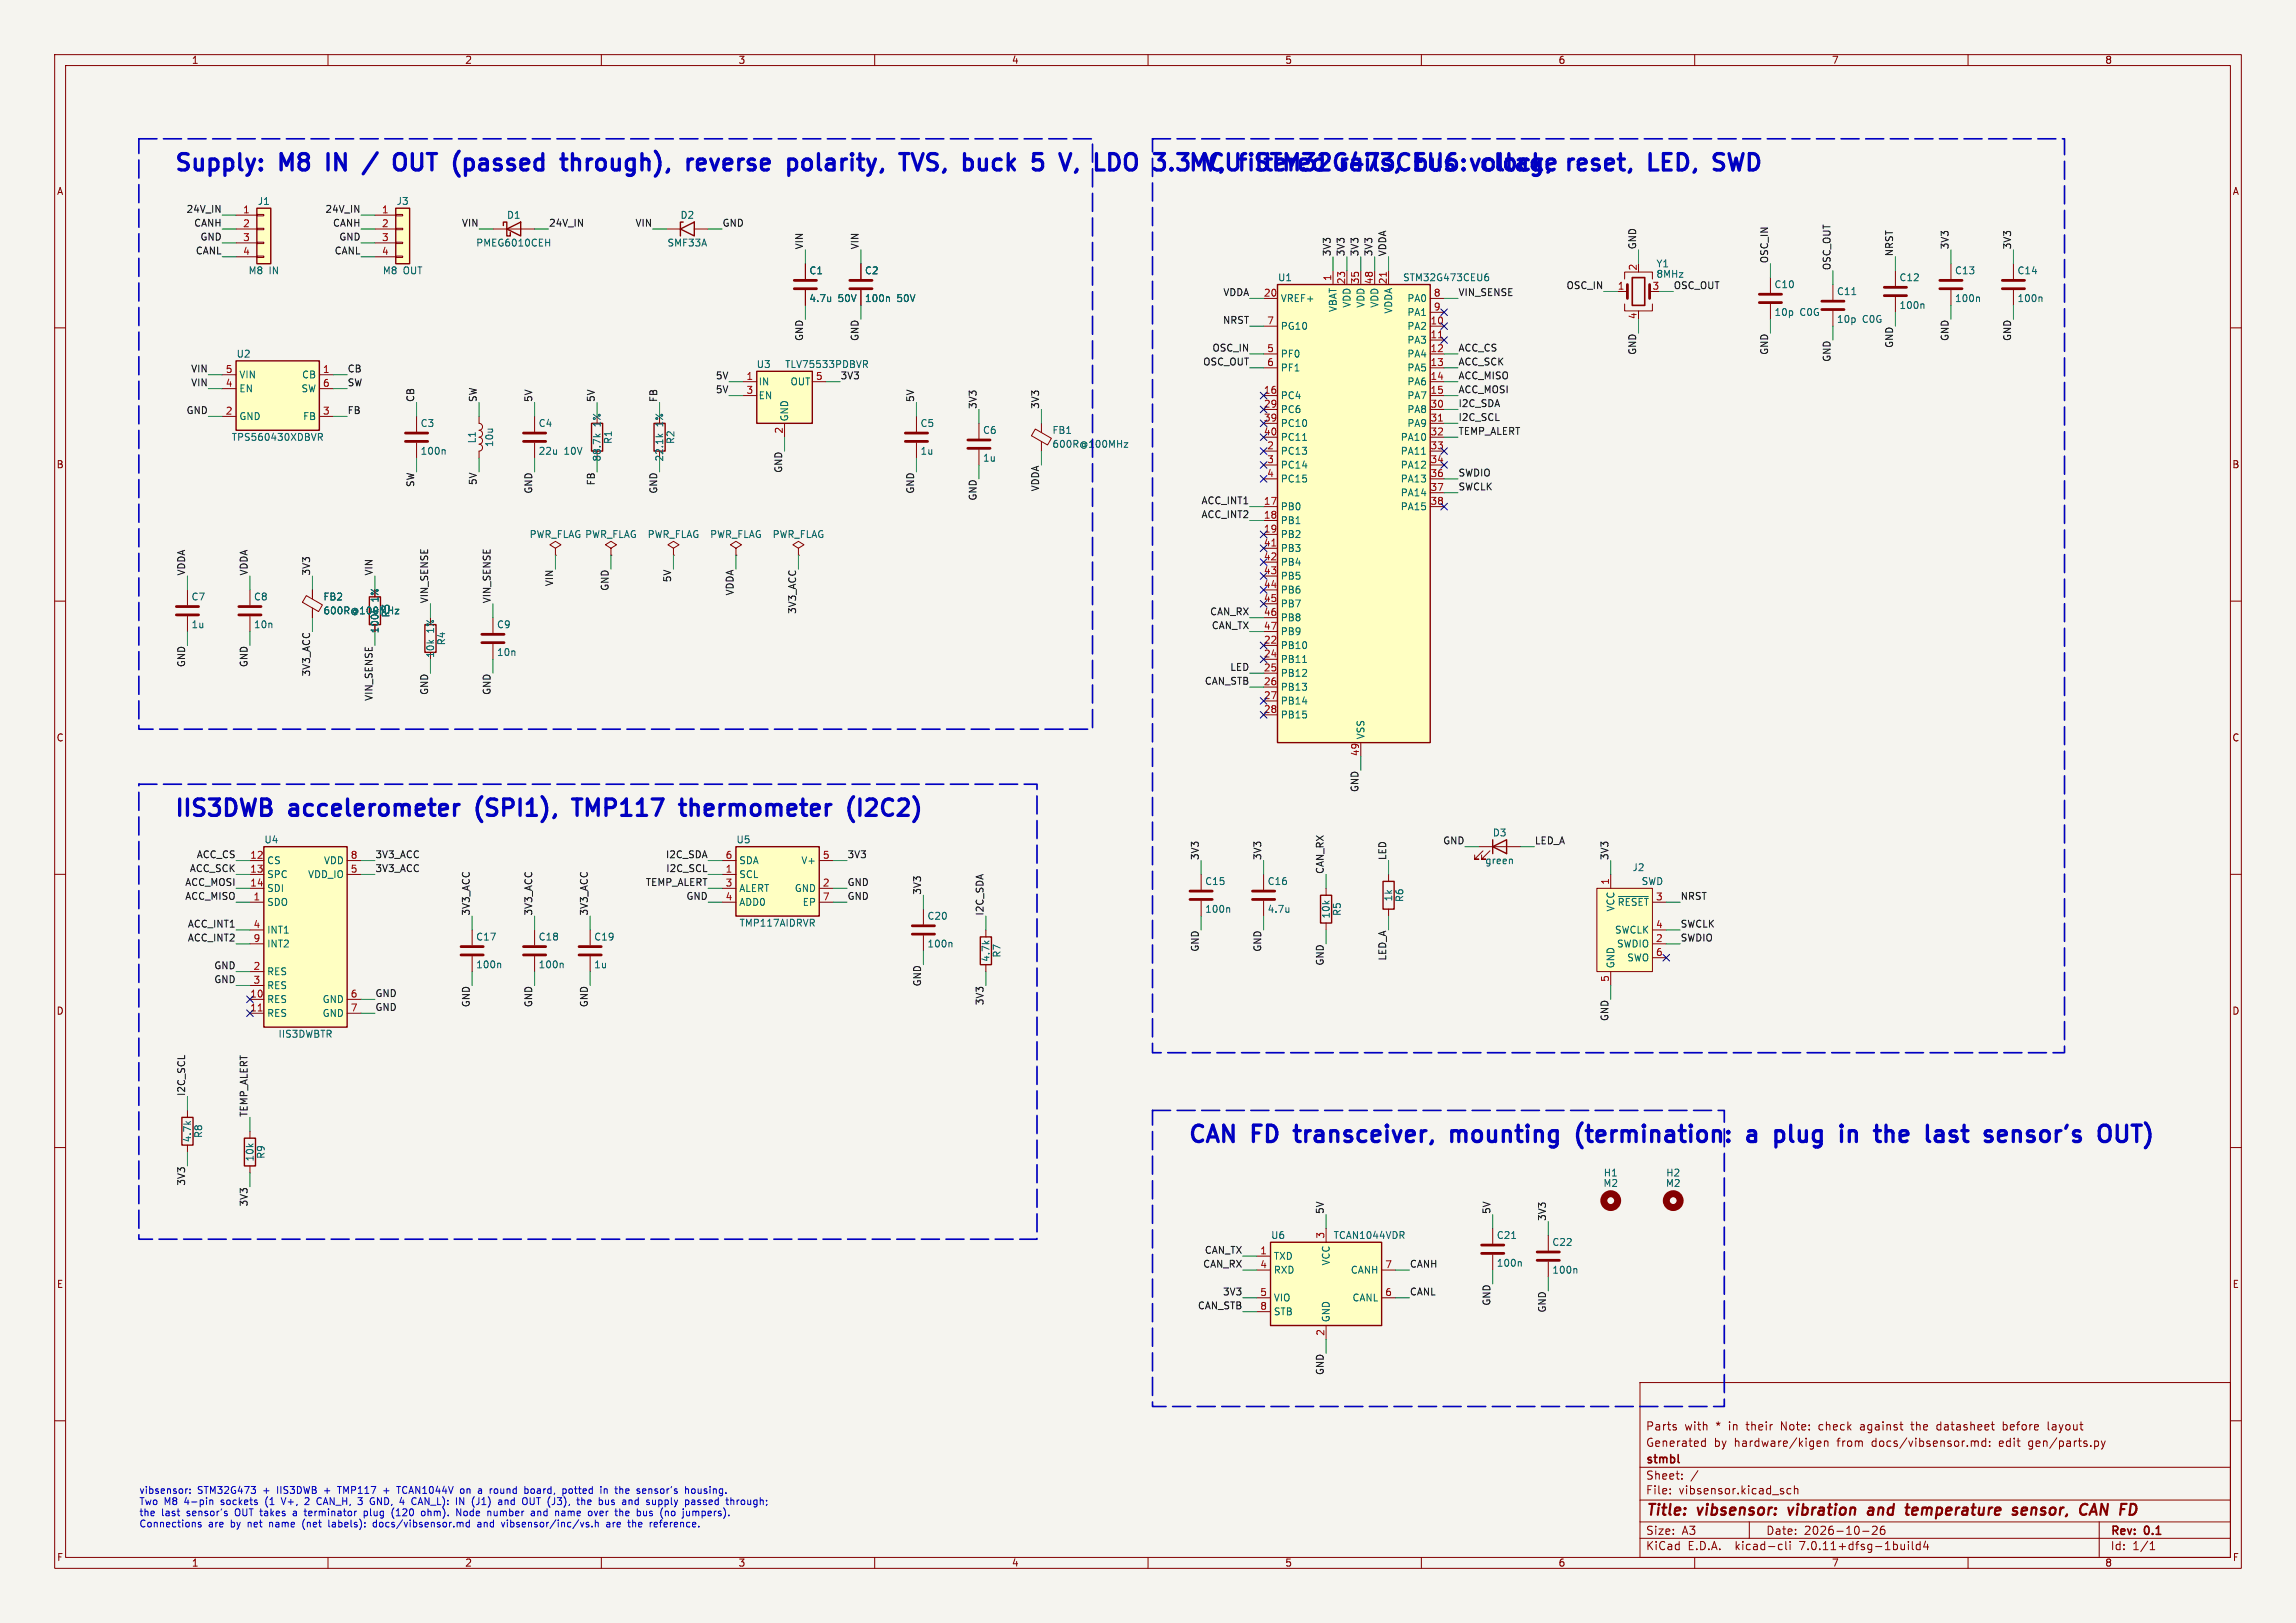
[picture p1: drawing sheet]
<svg xmlns="http://www.w3.org/2000/svg" width="420mm" height="297mm" viewBox="0 0 420 297" stroke-linecap="round" stroke-linejoin="round" font-family="sans-serif">
<defs><g id="words">
<g font-size="4.2" fill="#0000c2">
<text x="31.7" y="31.5">Supply:</text>
<text x="51.5" y="31.5">M8</text>
<text x="61.3" y="31.5">IN</text>
<text x="76" y="31.5">OUT</text>
<text x="88" y="31.5">(passed</text>
<text x="109.1" y="31.5">through),</text>
<text x="133.2" y="31.5">reverse</text>
<text x="152.8" y="31.5">polarity,</text>
<text x="174.7" y="31.5">TVS,</text>
<text x="187.3" y="31.5">buck</text>
<text x="201.2" y="31.5">5</text>
<text x="207.6" y="31.5">V,</text>
<text x="215.1" y="31.5">LDO</text>
<text x="217.2" y="31.5">MCU3.3</text>
<text x="230.2" y="31.5">STM32G473CEU6:rails,</text>
<text x="237.7" y="31.5">V,</text>
<text x="245.2" y="31.5">filtered</text>
<text x="272.7" y="31.5">clock,</text>
<text x="279.8" y="31.5">bus reset,</text>
<text x="291.1" y="31.5">voltageLED,</text>
<text x="318.6" y="31.5">SWD</text>
<text x="31.7" y="149.6">IIS3DWB</text>
<text x="53.2" y="149.6">accelerometer</text>
<text x="88.6" y="149.6">(SPI1),</text>
<text x="107.6" y="149.6">TMP117</text>
<text x="128.4" y="149.6">thermometer</text>
<text x="160.2" y="149.6">(I2C2)</text>
<text x="217.2" y="209.3">CAN</text>
<text x="229.4" y="209.3">FD</text>
<text x="238.4" y="209.3">transceiver,</text>
<text x="268.1" y="209.3">mounting</text>
<text x="292.3" y="209.3">(termination:</text>
<text x="324.7" y="209.3">a</text>
<text x="330.9" y="209.3">plug</text>
<text x="344.1" y="209.3">in</text>
<text x="351.8" y="209.3">the</text>
<text x="362.3" y="209.3">last</text>
<text x="374.2" y="209.3">sensor's</text>
</g>
<g font-size="2.8" fill="#840000">
<text x="301" y="277.9">Title:</text>
<text x="310.6" y="277.9">vibsensor:</text>
<text x="328" y="277.9">vibration</text>
<text x="343.4" y="277.9">and</text>
<text x="351.1" y="277.9">temperature</text>
<text x="371.5" y="277.9">sensor,</text>
<text x="384.6" y="277.9">CAN FD</text>
</g>
<g font-size="2.1" fill="#840000">
<text x="301" y="262">Parts</text>
<text x="308.1" y="262">with</text>
<text x="313.9" y="262">*</text>
<text x="316.4" y="262">in</text>
<text x="319.8" y="262">their</text>
<text x="326.2" y="262">Note:</text>
<text x="333.3" y="262">check</text>
<text x="341" y="262">against</text>
<text x="350.5" y="262">the</text>
<text x="355.3" y="262">datasheet</text>
<text x="367.6" y="262">before</text>
<text x="375.9" y="262">layout</text>
<text x="301" y="268.2">stmbl</text>
<text x="301" y="265">Generated</text>
<text x="313.5" y="265">by</text>
<text x="317.3" y="265">hardware/kigen</text>
<text x="336.2" y="265">from</text>
<text x="342.7" y="265">docs/vibsensor.md:</text>
<text x="366.1" y="265">edit</text>
<text x="371.6" y="265">gen/parts.py</text>
<text x="301" y="273.7">File:</text>
<text x="301" y="271">Sheet:</text>
<text x="307.1" y="273.7">vibsensor.kicad_sch</text>
<text x="301" y="281.1">Size:</text>
<text x="307.6" y="281.1">A3</text>
<text x="323" y="281.1">Date:</text>
<text x="330" y="281.1">2026-10-26</text>
<text x="386" y="281.3">Rev:</text>
<text x="392.4" y="281.3">0.1</text>
<text x="301" y="283.9">KiCad</text>
<text x="308.7" y="283.9">E.D.A.</text>
<text x="317.6" y="283.9">kicad-cli</text>
<text x="329.5" y="283.9">7.0.11+dfsg-1build4</text>
<text x="386" y="283.9">Id:</text>
<text x="390.1" y="283.9">1/1</text>
</g>
<g font-size="1.8" fill="#840000">
<text x="35" y="11.9">1</text>
<text x="85" y="11.9">2</text>
<text x="135" y="11.9">3</text>
<text x="185" y="11.9">4</text>
<text x="235" y="11.9">5</text>
<text x="285" y="11.9">6</text>
<text x="335" y="11.9">7</text>
<text x="385" y="11.9">8</text>
<text x="10.3" y="35.9">A</text>
<text x="408.3" y="35.9">A</text>
<text x="10.3" y="85.9">B</text>
<text x="408.2" y="85.9">B</text>
<text x="69.4" y="110.2" transform="rotate(-90 69.4 110.2)">1%</text>
<text x="10.3" y="135.9">C</text>
<text x="408.2" y="135.9">C</text>
<text x="10.3" y="185.9">D</text>
<text x="408.2" y="185.9">D</text>
<text x="10.3" y="235.9">E</text>
<text x="408.3" y="235.9">E</text>
<text x="10.3" y="285.9">F</text>
<text x="35" y="286.9">1</text>
<text x="85" y="286.9">2</text>
<text x="135" y="286.9">3</text>
<text x="185" y="286.9">4</text>
<text x="235" y="286.9">5</text>
<text x="285" y="286.9">6</text>
<text x="335" y="286.9">7</text>
<text x="385" y="286.9">8</text>
<text x="408.3" y="285.9">F</text>
</g>
<g font-size="1.8" fill="#0f0f0f">
<text x="34" y="39">24V_IN</text>
<text x="35.4" y="41.6">CANH</text>
<text x="59.4" y="39">24V_IN</text>
<text x="60.8" y="41.6">CANH</text>
<text x="84.4" y="41.6">VIN</text>
<text x="100.3" y="41.6">24V_IN</text>
<text x="116.2" y="41.6">VIN</text>
<text x="132.1" y="41.6">GND</text>
<text x="35.7" y="46.6">CANL</text>
<text x="36.6" y="44.1">GND</text>
<text x="61.1" y="46.6">CANL</text>
<text x="62" y="44.1">GND</text>
<text x="147" y="45.7" transform="rotate(-90 147 45.7)">VIN</text>
<text x="157.1" y="45.7" transform="rotate(-90 157.1 45.7)">VIN</text>
<text x="243.5" y="47" transform="rotate(-90 243.5 47)">3V3</text>
<text x="246" y="47" transform="rotate(-90 246 47)">3V3</text>
<text x="248.6" y="47" transform="rotate(-90 248.6 47)">3V3</text>
<text x="251.1" y="47" transform="rotate(-90 251.1 47)">3V3</text>
<text x="253.7" y="47" transform="rotate(-90 253.7 47)">VDDA</text>
<text x="299.4" y="45.7" transform="rotate(-90 299.4 45.7)">GND</text>
<text x="346.4" y="47" transform="rotate(-90 346.4 47)">NRST</text>
<text x="356.5" y="45.7" transform="rotate(-90 356.5 45.7)">3V3</text>
<text x="367.9" y="45.7" transform="rotate(-90 367.9 45.7)">3V3</text>
<text x="286.5" y="53">OSC_IN</text>
<text x="302.9" y="51">8MHz</text>
<text x="306.1" y="53">OSC_OUT</text>
<text x="323.5" y="48.3" transform="rotate(-90 323.5 48.3)">OSC_IN</text>
<text x="334.9" y="49.5" transform="rotate(-90 334.9 49.5)">OSC_OUT</text>
<text x="223.6" y="59.3">NRST</text>
<text x="223.7" y="54.3">VDDA</text>
<text x="266.7" y="54.3">VIN_SENSE</text>
<text x="147" y="62.5" transform="rotate(-90 147 62.5)">GND</text>
<text x="157.1" y="62.5" transform="rotate(-90 157.1 62.5)">GND</text>
<text x="221.7" y="64.4">OSC_IN</text>
<text x="266.7" y="64.4">ACC_CS</text>
<text x="299.4" y="65" transform="rotate(-90 299.4 65)">GND</text>
<text x="323.5" y="65" transform="rotate(-90 323.5 65)">GND</text>
<text x="346.4" y="63.8" transform="rotate(-90 346.4 63.8)">GND</text>
<text x="356.5" y="62.5" transform="rotate(-90 356.5 62.5)">GND</text>
<text x="367.9" y="62.5" transform="rotate(-90 367.9 62.5)">GND</text>
<text x="34.9" y="70.8">VIN</text>
<text x="34.9" y="68.2">VIN</text>
<text x="63.5" y="70.8">SW</text>
<text x="63.5" y="68.2">CB</text>
<text x="130.8" y="69.5">5V</text>
<text x="153.7" y="69.5">3V3</text>
<text x="220" y="67">OSC_OUT</text>
<text x="266.7" y="67">ACC_SCK</text>
<text x="266.7" y="69.5">ACC_MISO</text>
<text x="334.9" y="66.3" transform="rotate(-90 334.9 66.3)">GND</text>
<text x="34" y="75.9">GND</text>
<text x="63.5" y="75.9">FB</text>
<text x="75.9" y="73.7" transform="rotate(-90 75.9 73.7)">CB</text>
<text x="87.3" y="73.7" transform="rotate(-90 87.3 73.7)">SW</text>
<text x="97.4" y="73.7" transform="rotate(-90 97.4 73.7)">5V</text>
<text x="108.9" y="73.7" transform="rotate(-90 108.9 73.7)">5V</text>
<text x="120.3" y="73.7" transform="rotate(-90 120.3 73.7)">FB</text>
<text x="130.8" y="72">5V</text>
<text x="167.3" y="73.7" transform="rotate(-90 167.3 73.7)">5V</text>
<text x="178.7" y="74.9" transform="rotate(-90 178.7 74.9)">3V3</text>
<text x="190.2" y="74.9" transform="rotate(-90 190.2 74.9)">3V3</text>
<text x="266.7" y="72">ACC_MOSI</text>
<text x="266.7" y="74.6">I2C_SDA</text>
<text x="266.7" y="77.1">I2C_SCL</text>
<text x="266.7" y="79.7">TEMP_ALERT</text>
<text x="75.9" y="89.2" transform="rotate(-90 75.9 89.2)">SW</text>
<text x="87.3" y="88.9" transform="rotate(-90 87.3 88.9)">5V</text>
<text x="108.9" y="88.9" transform="rotate(-90 108.9 88.9)">FB</text>
<text x="143.2" y="86.6" transform="rotate(-90 143.2 86.6)">GND</text>
<text x="266.7" y="87.3">SWDIO</text>
<text x="266.7" y="89.8">SWCLK</text>
<text x="97.4" y="90.4" transform="rotate(-90 97.4 90.4)">GND</text>
<text x="120.3" y="90.4" transform="rotate(-90 120.3 90.4)">GND</text>
<text x="167.3" y="90.4" transform="rotate(-90 167.3 90.4)">GND</text>
<text x="178.7" y="91.7" transform="rotate(-90 178.7 91.7)">GND</text>
<text x="190.2" y="90" transform="rotate(-90 190.2 90)">VDDA</text>
<text x="219.7" y="92.4">ACC_INT1</text>
<text x="219.7" y="94.9">ACC_INT2</text>
<text x="33.9" y="105.4" transform="rotate(-90 33.9 105.4)">VDDA</text>
<text x="45.4" y="105.4" transform="rotate(-90 45.4 105.4)">VDDA</text>
<text x="56.8" y="105.4" transform="rotate(-90 56.8 105.4)">3V3</text>
<text x="68.2" y="105.4" transform="rotate(-90 68.2 105.4)">VIN</text>
<text x="101.3" y="107.4" transform="rotate(-90 101.3 107.4)">VIN</text>
<text x="122.8" y="106.6" transform="rotate(-90 122.8 106.6)">5V</text>
<text x="78.4" y="110.5" transform="rotate(-90 78.4 110.5)">VIN_SENSE</text>
<text x="89.8" y="110.5" transform="rotate(-90 89.8 110.5)">VIN_SENSE</text>
<text x="111.4" y="108.2" transform="rotate(-90 111.4 108.2)">GND</text>
<text x="134.3" y="109.1" transform="rotate(-90 134.3 109.1)">VDDA</text>
<text x="145.7" y="112.4" transform="rotate(-90 145.7 112.4)">3V3_ACC</text>
<text x="221.3" y="112.7">CAN_RX</text>
<text x="221.6" y="115.2">CAN_TX</text>
<text x="33.9" y="122.2" transform="rotate(-90 33.9 122.2)">GND</text>
<text x="45.4" y="122.2" transform="rotate(-90 45.4 122.2)">GND</text>
<text x="56.8" y="123.9" transform="rotate(-90 56.8 123.9)">3V3_ACC</text>
<text x="220.3" y="125.4">CAN_STB</text>
<text x="224.9" y="122.8">LED</text>
<text x="68.2" y="128.4" transform="rotate(-90 68.2 128.4)">VIN_SENSE</text>
<text x="78.4" y="127.3" transform="rotate(-90 78.4 127.3)">GND</text>
<text x="89.8" y="127.3" transform="rotate(-90 89.8 127.3)">GND</text>
<text x="248.6" y="145" transform="rotate(-90 248.6 145)">GND</text>
<text x="263.9" y="154.6">GND</text>
<text x="280.7" y="154.6">LED_A</text>
<text x="34.6" y="159.7">ACC_SCK</text>
<text x="35.9" y="157.1">ACC_CS</text>
<text x="68.6" y="159.7">3V3_ACC</text>
<text x="68.6" y="157.1">3V3_ACC</text>
<text x="121.7" y="157.1">I2C_SDA</text>
<text x="121.8" y="159.7">I2C_SCL</text>
<text x="154.9" y="157.1">3V3</text>
<text x="219.4" y="157.5" transform="rotate(-90 219.4 157.5)">3V3</text>
<text x="230.8" y="157.5" transform="rotate(-90 230.8 157.5)">3V3</text>
<text x="242.2" y="160" transform="rotate(-90 242.2 160)">CAN_RX</text>
<text x="253.7" y="157.5" transform="rotate(-90 253.7 157.5)">LED</text>
<text x="294.3" y="157.5" transform="rotate(-90 294.3 157.5)">3V3</text>
<text x="33.8" y="164.8">ACC_MISO</text>
<text x="33.8" y="162.2">ACC_MOSI</text>
<text x="86" y="167.6" transform="rotate(-90 86 167.6)">3V3_ACC</text>
<text x="97.4" y="167.6" transform="rotate(-90 97.4 167.6)">3V3_ACC</text>
<text x="107.6" y="167.6" transform="rotate(-90 107.6 167.6)">3V3_ACC</text>
<text x="118" y="162.2">TEMP_ALERT</text>
<text x="125.5" y="164.8">GND</text>
<text x="154.9" y="162.2">GND</text>
<text x="154.9" y="164.8">GND</text>
<text x="168.6" y="163.8" transform="rotate(-90 168.6 163.8)">3V3</text>
<text x="180" y="167.6" transform="rotate(-90 180 167.6)">I2C_SDA</text>
<text x="307.3" y="164.8">NRST</text>
<text x="34.3" y="169.8">ACC_INT1</text>
<text x="34.3" y="172.4">ACC_INT2</text>
<text x="307.3" y="169.8">SWCLK</text>
<text x="307.3" y="172.4">SWDIO</text>
<text x="39.1" y="177.5">GND</text>
<text x="39.1" y="180">GND</text>
<text x="219.4" y="174.3" transform="rotate(-90 219.4 174.3)">GND</text>
<text x="230.8" y="174.3" transform="rotate(-90 230.8 174.3)">GND</text>
<text x="242.2" y="176.8" transform="rotate(-90 242.2 176.8)">GND</text>
<text x="253.7" y="175.9" transform="rotate(-90 253.7 175.9)">LED_A</text>
<text x="68.6" y="185.1">GND</text>
<text x="68.6" y="182.5">GND</text>
<text x="86" y="184.4" transform="rotate(-90 86 184.4)">GND</text>
<text x="97.4" y="184.4" transform="rotate(-90 97.4 184.4)">GND</text>
<text x="107.6" y="184.4" transform="rotate(-90 107.6 184.4)">GND</text>
<text x="168.6" y="180.6" transform="rotate(-90 168.6 180.6)">GND</text>
<text x="180" y="184.1" transform="rotate(-90 180 184.1)">3V3</text>
<text x="294.3" y="187" transform="rotate(-90 294.3 187)">GND</text>
<text x="33.9" y="200.7" transform="rotate(-90 33.9 200.7)">I2C_SCL</text>
<text x="45.4" y="204.5" transform="rotate(-90 45.4 204.5)">TEMP_ALERT</text>
<text x="33.9" y="217.1" transform="rotate(-90 33.9 217.1)">3V3</text>
<text x="45.4" y="220.9" transform="rotate(-90 45.4 220.9)">3V3</text>
<text x="242.2" y="222.2" transform="rotate(-90 242.2 222.2)">5V</text>
<text x="272.7" y="222.2" transform="rotate(-90 272.7 222.2)">5V</text>
<text x="282.9" y="223.5" transform="rotate(-90 282.9 223.5)">3V3</text>
<text x="220" y="232.1">CAN_RX</text>
<text x="220.3" y="229.5">CAN_TX</text>
<text x="257.8" y="232.1">CANH</text>
<text x="219" y="239.7">CAN_STB</text>
<text x="223.6" y="237.1">3V3</text>
<text x="257.8" y="237.1">CANL</text>
<text x="272.7" y="239" transform="rotate(-90 272.7 239)">GND</text>
<text x="282.9" y="240.3" transform="rotate(-90 282.9 240.3)">GND</text>
<text x="242.2" y="251.7" transform="rotate(-90 242.2 251.7)">GND</text>
</g>
<g font-size="1.8" fill="#a90000">
<text x="44.4" y="39.1">1</text>
<text x="44.4" y="41.7">2</text>
<text x="69.8" y="39.1">1</text>
<text x="69.8" y="41.7">2</text>
<text x="44.4" y="44.2">3</text>
<text x="44.4" y="46.7">4</text>
<text x="69.8" y="44.2">3</text>
<text x="69.8" y="46.7">4</text>
<text x="243.6" y="51.5" transform="rotate(-90 243.6 51.5)">1</text>
<text x="246.1" y="52.1" transform="rotate(-90 246.1 52.1)">23</text>
<text x="248.7" y="52.1" transform="rotate(-90 248.7 52.1)">35</text>
<text x="251.2" y="52.1" transform="rotate(-90 251.2 52.1)">48</text>
<text x="253.7" y="52.1" transform="rotate(-90 253.7 52.1)">21</text>
<text x="295.8" y="53.1">1</text>
<text x="299.5" y="49.6" transform="rotate(-90 299.5 49.6)">2</text>
<text x="302.2" y="53.1">3</text>
<text x="231.1" y="54.4">20</text>
<text x="231.7" y="59.4">7</text>
<text x="261.6" y="59.4">10</text>
<text x="262.2" y="54.4">8</text>
<text x="262.2" y="56.9">9</text>
<text x="299.5" y="58.5" transform="rotate(-90 299.5 58.5)">4</text>
<text x="231.7" y="64.5">5</text>
<text x="261.6" y="62">11</text>
<text x="261.6" y="64.5">12</text>
<text x="41.2" y="70.9">4</text>
<text x="41.2" y="68.3">5</text>
<text x="59" y="68.3">1</text>
<text x="59" y="70.9">6</text>
<text x="136.5" y="69.6">1</text>
<text x="149.2" y="69.6">5</text>
<text x="231.7" y="67.1">6</text>
<text x="261.6" y="67.1">13</text>
<text x="261.6" y="69.6">14</text>
<text x="41.2" y="75.9">2</text>
<text x="59" y="75.9">3</text>
<text x="136.5" y="72.1">3</text>
<text x="231.1" y="72.1">16</text>
<text x="231.1" y="74.7">29</text>
<text x="231.1" y="77.2">39</text>
<text x="261.6" y="72.1">15</text>
<text x="261.6" y="74.7">30</text>
<text x="261.6" y="77.2">31</text>
<text x="143.3" y="79.4" transform="rotate(-90 143.3 79.4)">2</text>
<text x="231.1" y="79.8">40</text>
<text x="231.7" y="82.3">2</text>
<text x="261.6" y="79.8">32</text>
<text x="261.6" y="82.3">33</text>
<text x="231.7" y="84.8">3</text>
<text x="231.7" y="87.4">4</text>
<text x="261.6" y="84.8">34</text>
<text x="261.6" y="87.4">36</text>
<text x="261.6" y="89.9">37</text>
<text x="231.1" y="92.5">17</text>
<text x="231.1" y="95">18</text>
<text x="261.6" y="92.5">38</text>
<text x="231.1" y="97.5">19</text>
<text x="231.1" y="100.1">41</text>
<text x="231.1" y="102.6">42</text>
<text x="231.1" y="105.2">43</text>
<text x="231.1" y="107.7">44</text>
<text x="231.1" y="110.2">45</text>
<text x="231.1" y="112.8">46</text>
<text x="231.1" y="117.9">22</text>
<text x="231.1" y="115.3">47</text>
<text x="231.1" y="120.4">24</text>
<text x="231.1" y="122.9">25</text>
<text x="231.1" y="125.5">26</text>
<text x="231.1" y="128">27</text>
<text x="231.1" y="130.6">28</text>
<text x="248.7" y="138.5" transform="rotate(-90 248.7 138.5)">49</text>
<text x="45.7" y="157.2">12</text>
<text x="45.7" y="159.8">13</text>
<text x="64.1" y="159.8">5</text>
<text x="64.1" y="157.2">8</text>
<text x="132.6" y="159.8">1</text>
<text x="132.6" y="157.2">6</text>
<text x="150.4" y="157.2">5</text>
<text x="294.4" y="162" transform="rotate(-90 294.4 162)">1</text>
<text x="45.7" y="162.3">14</text>
<text x="46.3" y="164.8">1</text>
<text x="132.6" y="162.3">3</text>
<text x="132.6" y="164.8">4</text>
<text x="150.4" y="162.3">2</text>
<text x="150.4" y="164.8">7</text>
<text x="302.8" y="164.8">3</text>
<text x="46.3" y="169.9">4</text>
<text x="46.3" y="172.5">9</text>
<text x="302.8" y="172.5">2</text>
<text x="302.8" y="169.9">4</text>
<text x="46.3" y="177.5">2</text>
<text x="294.4" y="179.8" transform="rotate(-90 294.4 179.8)">5</text>
<text x="302.8" y="175">6</text>
<text x="45.7" y="182.6">10</text>
<text x="45.7" y="185.2">11</text>
<text x="46.3" y="180.1">3</text>
<text x="64.1" y="182.6">6</text>
<text x="64.1" y="185.2">7</text>
<text x="242.3" y="226.8" transform="rotate(-90 242.3 226.8)">3</text>
<text x="230.4" y="229.6">1</text>
<text x="230.4" y="232.2">4</text>
<text x="253.3" y="232.2">7</text>
<text x="230.4" y="237.2">5</text>
<text x="230.4" y="239.8">8</text>
<text x="253.3" y="237.2">6</text>
<text x="242.3" y="244.5" transform="rotate(-90 242.3 244.5)">2</text>
</g>
<g font-size="1.8" fill="#006464">
<text x="47.1" y="37.7">J1</text>
<text x="72.5" y="37.7">J3</text>
<text x="92.6" y="40.2">D1</text>
<text x="124.4" y="40.2">D2</text>
<text x="87" y="45.3">PMEG6010CEH</text>
<text x="122" y="45.3">SMF33A</text>
<text x="45.4" y="50.4">M8</text>
<text x="49.2" y="50.4">IN</text>
<text x="69.9" y="50.4">M8</text>
<text x="73.8" y="50.4">OUT</text>
<text x="148" y="50.4">C1</text>
<text x="158.1" y="50.4">C2</text>
<text x="233.7" y="51.7">U1</text>
<text x="256.6" y="51.7">STM32G473CEU6</text>
<text x="302.9" y="49.1">Y1</text>
<text x="324.5" y="52.9">C10</text>
<text x="347.4" y="51.7">C12</text>
<text x="357.5" y="50.4">C13</text>
<text x="368.9" y="50.4">C14</text>
<text x="148" y="55.5">4.7u</text>
<text x="153.3" y="55.5">50V</text>
<text x="158.1" y="55.5">100n</text>
<text x="164.1" y="55.5">50V</text>
<text x="234.2" y="55.5">VREF+</text>
<text x="244.7" y="57.2" transform="rotate(-90 244.7 57.2)">VBAT</text>
<text x="247.2" y="56.4" transform="rotate(-90 247.2 56.4)">VDD</text>
<text x="249.8" y="56.4" transform="rotate(-90 249.8 56.4)">VDD</text>
<text x="252.3" y="56.4" transform="rotate(-90 252.3 56.4)">VDD</text>
<text x="254.9" y="57.5" transform="rotate(-90 254.9 57.5)">VDDA</text>
<text x="257.3" y="55.5">PA0</text>
<text x="257.3" y="58">PA1</text>
<text x="324.5" y="58">10p</text>
<text x="329.2" y="58">C0G</text>
<text x="335.9" y="54.2">C11</text>
<text x="335.9" y="59.3">10p</text>
<text x="340.7" y="59.3">C0G</text>
<text x="347.4" y="56.7">100n</text>
<text x="357.5" y="55.5">100n</text>
<text x="368.9" y="55.5">100n</text>
<text x="43.2" y="65.6">U2</text>
<text x="234.2" y="65.6">PF0</text>
<text x="234.2" y="60.6">PG10</text>
<text x="257.3" y="60.6">PA2</text>
<text x="257.3" y="63.1">PA3</text>
<text x="257.3" y="65.6">PA4</text>
<text x="43.7" y="72">EN</text>
<text x="43.7" y="69.4">VIN</text>
<text x="55" y="72">SW</text>
<text x="55.2" y="69.4">CB</text>
<text x="138.3" y="67.5">U3</text>
<text x="138.7" y="70.7">IN</text>
<text x="143.5" y="67.5">TLV75533PDBVR</text>
<text x="144.5" y="70.7">OUT</text>
<text x="234.2" y="68.2">PF1</text>
<text x="257.3" y="68.2">PA5</text>
<text x="257.3" y="70.7">PA6</text>
<text x="43.7" y="77.1">GND</text>
<text x="55.4" y="77.1">FB</text>
<text x="138.7" y="73.3">EN</text>
<text x="144.4" y="77.2" transform="rotate(-90 144.4 77.2)">GND</text>
<text x="234.2" y="73.3">PC4</text>
<text x="234.2" y="75.8">PC6</text>
<text x="257.3" y="73.3">PA7</text>
<text x="257.3" y="75.8">PA8</text>
<text x="42.3" y="80.9">TPS560430XDBVR</text>
<text x="76.8" y="78.3">C3</text>
<text x="76.8" y="83.4">100n</text>
<text x="87.2" y="81.2" transform="rotate(-90 87.2 81.2)">L1</text>
<text x="90.4" y="81.9" transform="rotate(-90 90.4 81.9)">10u</text>
<text x="98.4" y="78.3">C4</text>
<text x="98.4" y="83.4">22u</text>
<text x="103.2" y="83.4">10V</text>
<text x="110.1" y="78.1" transform="rotate(-90 110.1 78.1)">1%</text>
<text x="112.1" y="81.4" transform="rotate(-90 112.1 81.4)">R1</text>
<text x="121.5" y="78.1" transform="rotate(-90 121.5 78.1)">1%</text>
<text x="123.5" y="81.4" transform="rotate(-90 123.5 81.4)">R2</text>
<text x="168.3" y="78.3">C5</text>
<text x="168.3" y="83.4">1u</text>
<text x="179.7" y="79.6">C6</text>
<text x="192.4" y="79.6">FB1</text>
<text x="192.4" y="82.1">600R@100MHz</text>
<text x="234.2" y="83.4">PC13</text>
<text x="234.2" y="78.3">PC10</text>
<text x="234.2" y="80.9">PC11</text>
<text x="256.1" y="80.9">PA10</text>
<text x="256.1" y="83.4">PA11</text>
<text x="257.3" y="78.3">PA9</text>
<text x="110.1" y="84.6" transform="rotate(-90 110.1 84.6)">88.7k</text>
<text x="121.5" y="84.6" transform="rotate(-90 121.5 84.6)">22.1k</text>
<text x="179.7" y="84.7">1u</text>
<text x="234.2" y="86">PC14</text>
<text x="234.2" y="88.5">PC15</text>
<text x="256.1" y="86">PA12</text>
<text x="256.1" y="88.5">PA13</text>
<text x="234.2" y="93.6">PB0</text>
<text x="256.1" y="91">PA14</text>
<text x="256.1" y="93.6">PA15</text>
<text x="96.8" y="98.7">PWR_FLAG PWR_FLAG</text>
<text x="118.4" y="98.7">PWR_FLAG</text>
<text x="129.8" y="98.7">PWR_FLAG</text>
<text x="141.2" y="98.7">PWR_FLAG</text>
<text x="234.2" y="96.1">PB1</text>
<text x="234.2" y="98.7">PB2</text>
<text x="234.2" y="101.2">PB3</text>
<text x="234.2" y="103.7">PB4</text>
<text x="234.2" y="106.3">PB5</text>
<text x="34.9" y="110.1">C7</text>
<text x="46.4" y="110.1">C8</text>
<text x="59.1" y="110.1">FB2</text>
<text x="59.1" y="112.6">600R@100MHz</text>
<text x="71.5" y="113.1" transform="rotate(-90 71.5 113.1)">R3</text>
<text x="234.2" y="108.8">PB6</text>
<text x="234.2" y="111.4">PB7</text>
<text x="234.2" y="113.9">PB8</text>
<text x="34.9" y="115.2">1u</text>
<text x="46.4" y="115.2">10n</text>
<text x="69.4" y="116" transform="rotate(-90 69.4 116)">100k</text>
<text x="79.6" y="115.9" transform="rotate(-90 79.6 115.9)">1%</text>
<text x="81.6" y="118.2" transform="rotate(-90 81.6 118.2)">R4</text>
<text x="90.8" y="115.2">C9</text>
<text x="234.2" y="119">PB10</text>
<text x="234.2" y="116.4">PB9</text>
<text x="79.6" y="120.5" transform="rotate(-90 79.6 120.5)">10k</text>
<text x="90.8" y="120.2">10n</text>
<text x="234.2" y="121.5">PB11</text>
<text x="234.2" y="124.1">PB12</text>
<text x="234.2" y="126.6">PB13</text>
<text x="234.2" y="129.1">PB14</text>
<text x="234.2" y="131.7">PB15</text>
<text x="249.8" y="135.4" transform="rotate(-90 249.8 135.4)">VSS</text>
<text x="48.3" y="154.5">U4</text>
<text x="134.6" y="154.5">U5</text>
<text x="273" y="153.3">D3</text>
<text x="48.8" y="158.3">CS</text>
<text x="48.8" y="160.9">SPC</text>
<text x="56.3" y="160.9">VDD_IO</text>
<text x="59.2" y="158.3">VDD</text>
<text x="135.1" y="160.9">SCL</text>
<text x="135.1" y="158.3">SDA</text>
<text x="146.5" y="158.3">V+</text>
<text x="271.6" y="158.3">green</text>
<text x="298.5" y="159.6">J2</text>
<text x="48.8" y="166">SDO</text>
<text x="48.8" y="163.4">SDI</text>
<text x="135.1" y="163.4">ALERT</text>
<text x="135.1" y="166">ADD0</text>
<text x="145.3" y="163.4">GND</text>
<text x="146.7" y="166">EP</text>
<text x="220.4" y="167.2">100n</text>
<text x="220.4" y="162.2">C15</text>
<text x="231.8" y="162.2">C16</text>
<text x="231.8" y="167.2">4.7u</text>
<text x="245.5" y="167.7" transform="rotate(-90 245.5 167.7)">R5</text>
<text x="254.9" y="165.1" transform="rotate(-90 254.9 165.1)">1k</text>
<text x="256.9" y="165.2" transform="rotate(-90 256.9 165.2)">R6</text>
<text x="295.5" y="166.9" transform="rotate(-90 295.5 166.9)">VCC</text>
<text x="295.8" y="166">~{RESET}</text>
<text x="300.2" y="162.2">SWD</text>
<text x="48.8" y="171">INT1</text>
<text x="48.8" y="173.6">INT2</text>
<text x="87" y="172.3">C17</text>
<text x="98.4" y="172.3">C18</text>
<text x="108.6" y="172.3">C19</text>
<text x="135.2" y="169.8">TMP117AIDRVR</text>
<text x="169.6" y="173.6">100n</text>
<text x="169.6" y="168.5">C20</text>
<text x="243.4" y="168.2" transform="rotate(-90 243.4 168.2)">10k</text>
<text x="295.3" y="171">SWCLK</text>
<text x="295.7" y="173.6">SWDIO</text>
<text x="48.8" y="178.7">RES</text>
<text x="87" y="177.4">100n</text>
<text x="98.4" y="177.4">100n</text>
<text x="108.6" y="177.4">1u</text>
<text x="181.2" y="176.1" transform="rotate(-90 181.2 176.1)">4.7k</text>
<text x="183.2" y="175.3" transform="rotate(-90 183.2 175.3)">R7</text>
<text x="295.5" y="177.3" transform="rotate(-90 295.5 177.3)">GND</text>
<text x="297.6" y="176.1">SWO</text>
<text x="48.8" y="183.7">RES</text>
<text x="48.8" y="181.2">RES</text>
<text x="58.9" y="183.7">GND</text>
<text x="48.8" y="186.3">RES</text>
<text x="50.8" y="190.1">IIS3DWBTR</text>
<text x="58.9" y="186.3">GND</text>
<text x="35.2" y="209.1" transform="rotate(-90 35.2 209.1)">4.7k</text>
<text x="37.2" y="208.4" transform="rotate(-90 37.2 208.4)">R8</text>
<text x="46.6" y="212.6" transform="rotate(-90 46.6 212.6)">10k</text>
<text x="48.6" y="212.2" transform="rotate(-90 48.6 212.2)">R9</text>
<text x="293.3" y="215.5">H1</text>
<text x="304.7" y="215.5">H2</text>
<text x="293.2" y="217.4">M2</text>
<text x="304.6" y="217.4">M2</text>
<text x="232.4" y="226.9">U6</text>
<text x="243.8" y="226.9">TCAN1044VDR</text>
<text x="273.7" y="226.9">C21</text>
<text x="232.9" y="230.7">TXD</text>
<text x="232.9" y="233.3">RXD</text>
<text x="243.4" y="231.7" transform="rotate(-90 243.4 231.7)">VCC</text>
<text x="247" y="233.3">CANH</text>
<text x="273.7" y="232">100n</text>
<text x="283.9" y="228.2">C22</text>
<text x="283.9" y="233.3">100n</text>
<text x="232.9" y="238.4">VIO</text>
<text x="247.3" y="238.4">CANL</text>
<text x="232.9" y="240.9">STB</text>
<text x="243.4" y="242.1" transform="rotate(-90 243.4 242.1)">GND</text>
</g>
<g font-size="1.8" fill="#0000c2">
<text x="25.4" y="273.7">vibsensor:</text>
<text x="25.4" y="275.7">Two</text>
<text x="30" y="275.7">M8</text>
<text x="33.8" y="275.7">4-pin</text>
<text x="36.1" y="273.7">STM32G473</text>
<text x="40.7" y="275.7">sockets</text>
<text x="48.2" y="273.7">+</text>
<text x="49" y="275.7">(1</text>
<text x="51" y="273.7">IIS3DWB</text>
<text x="52.2" y="275.7">V+,</text>
<text x="56.7" y="275.7">2</text>
<text x="59.1" y="275.7">CAN_H,</text>
<text x="59.8" y="273.7">+</text>
<text x="62.5" y="273.7">TMP117</text>
<text x="66.8" y="275.7">3</text>
<text x="69.2" y="275.7">GND, 4</text>
<text x="71" y="273.7">+</text>
<text x="73.8" y="273.7">TCAN1044V</text>
<text x="77.2" y="275.7">CAN_L):</text>
<text x="85.5" y="273.7">on</text>
<text x="85.5" y="275.7">IN</text>
<text x="88.6" y="275.7">(J1)</text>
<text x="89" y="273.7">a</text>
<text x="91.3" y="273.7">round</text>
<text x="93.7" y="275.7">and</text>
<text x="97.8" y="273.7">board,</text>
<text x="98.3" y="275.7">OUT (J3),</text>
<text x="105" y="273.7">potted</text>
<text x="108.7" y="275.7">the</text>
<text x="112.2" y="273.7">in</text>
<text x="112.9" y="275.7">bus</text>
<text x="115.1" y="273.7">the</text>
<text x="117.4" y="275.7">and</text>
<text x="119.2" y="273.7">sensor's</text>
<text x="122" y="275.7">supply</text>
<text x="128.3" y="273.7">housing.</text>
<text x="129.3" y="275.7">passed</text>
<text x="137" y="275.7">through;</text>
<text x="25.4" y="277.8">the</text>
<text x="25.4" y="279.8">Connections</text>
<text x="29.5" y="277.8">last</text>
<text x="34.3" y="277.8">sensor's</text>
<text x="38.1" y="279.8">are</text>
<text x="42.3" y="279.8">by</text>
<text x="43.3" y="277.8">OUT takes</text>
<text x="45.6" y="279.8">net</text>
<text x="49.7" y="279.8">name</text>
<text x="54.3" y="277.8">a</text>
<text x="56" y="279.8">(net</text>
<text x="56.6" y="277.8">terminator</text>
<text x="61" y="279.8">labels):</text>
<text x="67.6" y="277.8">plug</text>
<text x="69.3" y="279.8">docs/vibsensor.md</text>
<text x="72.9" y="277.8">(120</text>
<text x="78.6" y="277.8">ohm).</text>
<text x="85.2" y="277.8">Node</text>
<text x="88.7" y="279.8">and</text>
<text x="91.1" y="277.8">number</text>
<text x="93.3" y="279.8">vibsensor/inc/vs.h</text>
<text x="99.3" y="277.8">and</text>
<text x="103.9" y="277.8">name</text>
<text x="110.1" y="277.8">over</text>
<text x="112.6" y="279.8">are</text>
<text x="115.3" y="277.8">the</text>
<text x="116.8" y="279.8">the</text>
<text x="119.4" y="277.8">bus</text>
<text x="121" y="279.8">reference.</text>
<text x="123.9" y="277.8">(no</text>
<text x="128.2" y="277.8">jumpers).</text>
</g>
</g></defs>
<path d="M0 0h420v297h-420z" fill="#f5f4ef" stroke="#f5f4ef" stroke-width=".18"/>
<g fill="none" stroke="#840000" stroke-width=".18">
<path d="M10 10h400v277h-400zM12 12h396v273h-396zM60 10v2M110 10v2M160 10v2M210 10v2M260 10v2M310 10v2M360 10v2M43.2 39.4h3.8M47 39.2h1.3v.3h-1.3zM68.6 39.4h3.8"/>
<path d="M72.4 39.2h1.3v.3h-1.3zM10 60h2M43.2 41.9h3.8M43.2 44.5h3.8M43.2 47h3.8M47 46.9h1.3v.2h-1.3zM47 44.3h1.3v.3h-1.3zM47 41.8h1.3v.2h-1.3zM68.6 41.9h3.8M68.6 44.5h3.8M68.6 47h3.8M72.4 46.9h1.3v.2h-1.3z"/>
<path d="M72.4 44.3h1.3v.3h-1.3zM72.4 41.8h1.3v.2h-1.3zM90.2 41.9h7.6M121.9 41.9h2.6M127 41.9h2.5M147.3 48.3v2.8M147.3 53.1v2.8M157.5 48.3v2.8M157.5 53.1v2.8M231.1 59.7h2.6M231.1 54.6h2.6M243.8 49.5v2.6"/>
<path d="M246.4 49.5v2.6M248.9 49.5v2.6M251.5 49.5v2.6M254 49.5v2.6M261.6 59.7h2.6M261.6 54.6h2.6M261.6 57.2h2.6M295.9 53.3h1.8M297.2 55.6v1.3h5.1v-1.3M297.2 51.1v-1.3h5.1v1.3M299.7 56.9v.3M323.8 50.8v2.8"/>
<path d="M323.8 55.6v2.8M335.3 52.1v2.8M335.3 56.9v2.8M346.7 49.5v2.8M346.7 54.4v2.8M356.9 48.3v2.8M356.9 53.1v2.8M368.3 48.3v2.8M368.3 53.1v2.8M408 60h2M40.6 68.6h2.6M40.6 76.2h2.6"/>
<path d="M40.6 71.1h2.6M58.4 68.6h2.6M58.4 76.2h2.6M58.4 71.1h2.6M76.2 76.2v2.8M87.6 76.2v1.3a.64 .64 0 0 1 .7 .6 .64 .64 0 0 1-.7 .6 .64 .64 0 0 1 .7 .7 .64 .64 0 0 1-.7 .6 .64 .64 0 0 1 .7 .6 .64 .64 0 0 1-.7 .7 .64 .64 0 0 1 .7 .6 .64 .64 0 0 1-.7 .7v1.2M97.8 76.2v2.8M135.9 69.9h2.5M135.9 72.4h2.5M143.5 77.5v2.5M148.6 69.9h2.5M167.6 76.2v2.8"/>
<path d="M179.1 77.5v2.8M189.4 78.5l2.9 1.7-.7 1.2-2.9-1.7zM190.5 77.5v1.6M231.1 72.4h2.6M231.1 64.8h2.6M231.1 67.3h2.6M231.1 74.9h2.6M231.1 77.5h2.6M261.6 69.9h2.6M261.6 72.4h2.6M261.6 62.2h2.6M261.6 64.8h2.6"/>
<path d="M261.6 67.3h2.6M261.6 74.9h2.6M261.6 77.5h2.6M76.2 81v2.8M97.8 81v2.8M167.6 81v2.8M179.1 82.3v2.8M190.5 80.8v1.8M231.1 92.7h2.6M231.1 95.3h2.6M231.1 97.8h2.6M231.1 82.6h2.6"/>
<path d="M231.1 85.1h2.6M231.1 80h2.6M231.1 87.6h2.6M261.6 92.7h2.6M261.6 82.6h2.6M261.6 85.1h2.6M261.6 80h2.6M261.6 87.6h2.6M261.6 90.2h2.6M10 110h2M34.3 108v2.7M34.3 112.8v2.8"/>
<path d="M45.7 108v2.7M45.7 112.8v2.8M56 109l3 1.7-.7 1.2-3-1.7zM57.1 108v1.6M57.1 111.3v1.7M90.2 113v2.8M90.2 117.9v2.8M101.6 100.3l1-.6-1-.6-1 .6 1 .6v1.3M101.6 101.6h.1M111.8 100.3l1-.6-1-.6-1.1 .6 1.1 .6v1.3M111.8 101.6h.1M123.2 100.3l1-.6-1-.6-1 .6 1 .6v1.3"/>
<path d="M123.2 101.6h.1M134.6 100.3l1-.6-1-.6-1 .6 1 .6v1.3M134.6 101.6h.1M146 100.3l1.1-.6-1.1-.6-1 .6 1 .6v1.3M146 101.6h.1M231.1 118.1h2.6M231.1 100.3h2.6M231.1 102.9h2.6M231.1 105.4h2.6M231.1 108h2.6M231.1 110.5h2.6M231.1 113h2.6"/>
<path d="M231.1 115.6h2.6M408 110h2M231.1 120.7h2.6M231.1 123.2h2.6M231.1 125.7h2.6M231.1 128.3h2.6M231.1 130.8h2.6M248.9 135.9v2.5M10 160h2M45.7 157.5h2.6M63.5 157.5h2.5M132.1 157.5h2.5"/>
<path d="M149.9 157.5h2.5M270.5 154.9h7.6M271.3 155.7l-1.6 1.5h.8h-.8v-.7M272.5 155.7l-1.5 1.5h.8h-.8v-.7M408 160h2M45.7 160h2.6M45.7 162.6h2.6M45.7 165.1h2.6M45.7 172.7h2.6M45.7 170.2h2.6M45.7 177.8h2.6M63.5 160h2.5"/>
<path d="M86.4 170.2v2.8M86.4 175v2.8M97.8 170.2v2.8M97.8 175v2.8M107.9 170.2v2.8M107.9 175v2.8M132.1 160h2.5M132.1 162.6h2.5M132.1 165.1h2.5M149.9 162.6h2.5M149.9 165.1h2.5M168.9 166.4v2.8"/>
<path d="M168.9 171.2v2.8M180.3 170.2v1.3M180.3 176.5v1.3M219.7 160v2.8M219.7 164.8v2.8M231.1 160v2.8M231.1 164.8v2.8M242.6 162.6v1.2M242.6 168.9v1.3M254 160v1.3M254 166.4v1.2M292.1 162.6h10.2v15.2h-10.2z"/>
<path d="M294.6 160v2.6M294.6 177.8v2.5M302.3 165.1h2.5M302.3 172.7h2.5M302.3 170.2h2.5M302.3 175.3h2.5M45.7 182.9h2.6M45.7 185.4h2.6M45.7 180.3h2.6M63.5 182.9h2.5M63.5 185.4h2.5M10 210h2"/>
<path d="M34.3 203.2v1.3M34.3 209.6v1.2M45.7 207v1.3M45.7 213.4v1.2M408 210h2M229.9 229.9h2.5M229.9 232.4h2.5M229.9 237.5h2.5M242.6 224.8v2.5M252.7 232.4h2.6M252.7 237.5h2.6M273 224.8v2.8"/>
<path d="M273 229.6v2.8M283.2 226.1v2.8M283.2 230.9v2.8M10 260h2M229.9 240h2.5M242.6 242.6v2.5M300 253h108v32h-108zM408 260h2M300 278.5h108M300 274.5h108M300 268.5h108M305.5 273.2v.2"/>
<path d="M305.5 272.5v.1M306.4 261.2l.3 .2-.3 .3M306.4 260.7l.2 .1M307.7 270.5v.2M307.7 269.8v.1M310.6 269.1l-1.3 1.9M311.4 264.6h.5M311.4 263.8h.5M311.9 263.2v1.5M320 278.5v3M327.6 272.5l-.4-.1-.3 .3v.4l.1 .2h.6M328.2 272.5l.2-.1 .4 .1 .1 .9"/>
<path d="M328.2 271.9v1.5M332.4 264.2l.7-.2-.1-.2-.4-.1-.2 .2v.7h.6M333.7 263.8l.2-.1 .4 .1 .1 .9M333.7 263.7v1M340.4 261.2v.4M342.5 279.4l.6-.1 .2 .1 .1 .3-1 1.1h1M344.7 279.3a.59 .59 0 0 0-.8 .6v.6l.2 .2 .4 .1 .2-.2 .1-.5-.1-.2h-.5l-.3 .2M349.5 260.7h.6M349.7 260.2v1.3l.2 .2M354.9 260.7h-.3l-.3 .3 .1 .5 .5 .2M361.2 263.9l.2-.2 .4 .1 .1 .9M363.2 263.8l-.4-.1-.3 .3v.4l.2 .2h.5"/>
<path d="M363.2 263.2v1.5M363.9 264.5v.2M363.9 263.8v.1M366.4 260.8h.6M366.4 261.6h.6M366.4 260.2v1.5M374.7 260.2v1.3l.2 .2M383.8 263.8v.7M384 278.5v6.5M384.4 263.7l.3 1M384.7 264.7l-.1 .3-.2 .2M385.1 263.7l-.4 1"/>
<path d="M60 285v2M110 285v2M160 285v2M210 285v2M260 285v2M300 281.5h108M310 285v2M325.6 282.6l.4 .1M326 283.5l-.4 .1M326.7 282.1v1.3l.2 .2M327.4 282.1v.1M327.4 282.6v1"/>
<path d="M340.7 280.2h1.2M349.1 282.1v.1M349.1 282.6v1M349.8 282.1v1.3l.2 .2M351.2 282.7l-.4-.1-.3 .3v.4l.2 .2h.5M351.2 282.1v1.5M352.2 282l-.3 1.1h.9M352.6 282.6v1M360 285v2M393.3 283.6h.9M393.3 282.5l.4-.4v1.5"/>
</g>
<path d="M327.1 275.9l.3 1.3M341.9 276l.2-.1 .5 .1M342.7 276.3l-.7 .1a.4 .4 0 0 0-.3 .4 .4 .4 0 0 0 .2 .4l.7-.1M350.6 275.9l-.6 .1-.2 .9 .2 .3 .6-.1M350.8 276.3l-1 .2M368.3 276.4l.5 .1 .2 .3-.1 .3-.6 .1M369 276a.5 .5 0 0 0-.8 .2M370.7 276l-.5-.1-.4 .3v.9l.2 .1 .6-.1M370.8 276.3l-1 .2M381.8 275.4a.69 .69 0 0 0-1 .1M382.2 277.2l.9-2 .4 2M382.5 276.6h.9" fill="none" stroke="#840000" stroke-width=".4"/>
<path d="M298.6 50.8h2.3v5.1h-2.3zM307 267.6l.2 .1" fill="none" stroke="#840000" stroke-width=".3"/>
<g fill="none" stroke="#840000" stroke-width="1.3">
<circle cx="294.6" cy="219.7" r="1.27"/>
<circle cx="306.1" cy="219.7" r="1.27"/>
</g>
<g fill="none" stroke="#840000" stroke-width=".51">
<path d="M145.3 52.8h4.1M145.3 51.3h4.1M155.4 52.8h4.1M155.4 51.3h4.1M297.7 52.1v2.5M301.8 52.1v2.5M321.8 55.4h4.1M321.8 53.8h4.1M333.2 56.6h4.1M333.2 55.1h4.1M344.7 54.1h4M344.7 52.6h4"/>
<path d="M354.8 52.8h4.1M354.8 51.3h4.1M366.3 52.8h4M366.3 51.3h4M74.2 79.2h4M95.8 79.2h4M165.6 79.2h4.1M74.2 80.8h4M95.8 80.8h4M165.6 80.8h4.1M177 82h4.1M177 80.5h4.1"/>
<path d="M32.3 112.5h4M32.3 111h4M43.7 112.5h4.1M43.7 111h4.1M88.1 117.6h4.1M88.1 116.1h4.1M84.3 174.8h4.1M84.3 173.2h4.1M95.8 174.8h4M95.8 173.2h4M105.9 174.8h4.1M105.9 173.2h4.1"/>
<path d="M166.9 170.9h4M166.9 169.4h4M217.7 164.6h4M217.7 163.1h4M229.1 164.6h4.1M229.1 163.1h4.1M271 229.4h4.1M271 227.8h4.1M281.2 230.6h4M281.2 229.1h4"/>
</g>
<g fill="none" stroke="#006464" stroke-width=".18">
<path d="M99.8 44.4h.7M100.5 43.8v1.2M151.9 54.3v.9M151.9 55.1h.1M162.5 54.3l.2 .2v.7M271.8 50.6l.4 .1 .1 .1v.5l-.5 .1M272.2 50.1l-.4 .1M338.7 53.9h.8M351.7 55.6l.2 .2v.7M361.9 54.3l.2 .2v.7M373.3 54.3l.2 .2v.7M58.2 79.3h.5l.3 .3-.2 .3-.6 .1"/>
<path d="M58.5 80l.5 .6M109 79.4l.4 .5M109.8 79.4l-.5 .4M120.4 79.4l.5 .5M121.2 79.4l-.5 .4M158 66h.4l.3 .2-.1 .4h-.6M158.3 66.6l.4 .7M81.2 82.3l.2 .2v.6M205.6 81h.7l-.7 .9h.7M238.3 80.6h.7M260 83.1h.8M72.3 111.5h.7l-.7 .8h.7"/>
<path d="M238.3 121.2h.7M276.6 157.3v.8M91.4 176.3l.2 .1v.7M102.8 176.3l.2 .1v.7M173.9 172.5l.2 .1v.7M224.7 166.1l.2 .2v.6M235.8 166.1v.8M235.8 166.8l-.1 .1M296 164.1h5.5M276.5 226.6h.7M278.1 230.9l.2 .2v.6M288.2 232.1l.2 .2v.7"/>
</g>
<g fill="none" stroke="#840000" stroke-width=".25">
<path d="M47 38.1h2.5v10.2h-2.5zM72.4 38.1h2.5v10.2h-2.5zM92.1 41.3v-.7h.6v2.6h.6v-.7M92.7 41.9l2.5-1.3v2.6zM124.5 41.9l2.5-1.3v2.6zM125 40.6h-.5v2.6M233.7 52.1h27.9v83.8h-27.9zM43.2 66h15.2v12.7h-15.2zM108.2 77.5h2v5.1h-2zM119.6 77.5h2.1v5.1h-2.1zM138.4 67.9h10.2v9.6h-10.2zM67.6 109.2h2v5.1h-2z"/>
<path d="M77.7 114.3h2.1v5.1h-2.1zM48.3 154.9h15.2v33.1h-15.2zM134.6 154.9h15.3v12.7h-15.3zM273 154.9l2.6-1.2v2.5zM273 153.7v2.5M179.3 171.5h2.1v5h-2.1zM241.6 163.8h2v5.1h-2zM253 161.3h2v5.1h-2zM33.3 204.5h2v5.1h-2zM44.7 208.3h2v5.1h-2zM232.4 227.3h20.3v15.3h-20.3z"/>
</g>
<g fill="#ffffc2" stroke="#ffffc2" stroke-width=".18">
<path d="M72.4 38.1h2.5v10.2h-2.5z"/>
<path d="M47 38.1h2.5v10.2h-2.5z"/>
<path d="M138.4 67.9h10.2v9.6h-10.2z"/>
<path d="M134.6 154.9h15.3v12.7h-15.3z"/>
<path d="M292.1 162.6h10.2v15.2h-10.2z"/>
<path d="M233.7 52.1h27.9v83.8h-27.9z"/>
<path d="M43.2 66h15.2v12.7h-15.2z"/>
<path d="M48.3 154.9h15.2v33.1h-15.2z"/>
<path d="M232.4 227.3h20.3v15.3h-20.3z"/>
</g>
<path d="M253.6 49.8v.8M263.1 61.8h.8M263.1 77.1h.8M232.7 99.9h.7M47.2 185h.8" fill="none" stroke="#a90000" stroke-width=".18"/>
<g fill="none" stroke="#0000c2" stroke-width=".18">
<path d="M32.4 276.5h.5M32.8 277.4h.1M34 272.4v.9M34.3 272.4l-.3 .3M34.8 273.2v.1M34.8 272.5v.1M36.7 278.6h-.3l-.1 .2v.1l.4 .2v.3h-.4M38.4 274.5v.8M38.4 274.6l.2-.1 .3 .1v.7M41.2 276.5l.3 .1M41.2 277h.3l.1 .2-.2 .2h-.2M45.9 272h.8l-.4 .5"/>
<path d="M46.7 272.6v.6M51.4 274.1l.5 1.2M53.8 276.9l-.2 .2 .2 .3M55.5 278.3l-.1 .5 .1 .7M55.6 276.5h.5M55.8 276.1v1.1l.3 .2M56.5 274.6l-.8 .7h.8M58.1 275.2l.4 .1M60.2 278.2v1l.1 .2M61.7 272h.8M66.3 275.1l-.3 .2h-.3M66.3 274.1l-.5 .5h.3l.2 .2"/>
<path d="M66.6 276.6l.4-.1 .2 .2M66.6 276.5v1.3M67.2 277.3l-.2 .1-.4-.1M68.3 274.8h.2v.4l-.2 .1M68.3 278.7v.6l.2 .1h.4M70.2 272.8h1M71.8 276.5v.8l.3 .6M72.6 272h.7M72.9 272v1.3M76.6 275h.6M76.9 274.1l-.4 1.2M77.1 276.7v.4l.2 .3 .4-.1v-.6"/>
<path d="M83.6 276.1l.7 1.3v-1.3M84.1 274.1l.7 1.2v-1.2M84.2 272.7l.3-.3 .3 .1 .1 .2-.1 .5-.3 .1-.3-.2M84.5 278.6l.2 .2v.6M85.9 278.6h-.4l-.2 .2 .1 .6h.5M85.9 278.2v1.2M87.4 278.6h.5l.1 .8M87.9 272.4l.2 .2v.7M88 278.9h-.5l-.1 .2 .1 .3h.5M88.1 273.2l-.1 .1M88.1 272.7l-.1 .1M90.4 276.5v.7l.2 .2"/>
<path d="M90.5 273.2l.3 .1M90.8 272.4l-.3 .1M92.3 278.6l-.3 .8M92.4 274.6l.2-.1 .3 .1v.7M92.4 274.5v.8M96.1 272.4l.4 .1 .1 .2v.5l-.5 .1M97.3 272.4l-.2 .3v.4l.2 .2M97.6 276.5l.2 .2v.7M97.7 274.1l-.1 1.1-.1 .1h-.4M97.8 277.3l-.2 .1M97.8 276.8l-.2 .1M98.4 276.5v.9"/>
<path d="M102.7 277.2l.2 .2 .4-.1M103.1 272.4l.4 .1 .1 .2-.1 .5-.4 .1M103.3 276.7v.7M103.3 276.8l-.4 .1-.2 .2M104.6 272.5l-.3-.1-.2 .3 .1 .5h.4M107.5 274.7l.1 .6h.4M108.1 274.7v.1l-.6 .1M108.3 279.3v.1M108.7 276.5l.3 .9 .3-.9M108.9 278.7l.2-.1h.3v.8M108.9 278.2v1.2M110.5 272.6l.2-.2 .3 .1 .1 .8"/>
<path d="M110.5 272.4v.9M111 278.6h.5l.1 .8M111.6 278.9h-.5l-.1 .2 .1 .3h.5M112.3 274.6l-.3-.1-.1 .2 .5 .4M112.4 275.2l-.2 .1h-.3M112.6 276.1v1.1M113.4 276.1v1.3M114.5 272.5v.7M114.9 276.5h-.3l-.1 .2v.6l.4 .1M115 278.2v1M115.1 272.7l-.6 .2M115.1 276.8l-.6 .2"/>
<path d="M115.7 278.7l.4-.1 .2 .2M115.7 278.2v1.2M116.3 274.6h.5M116.3 275.3h.5M116.8 274.1v1.2M118.1 272.5v.2l-.6 .2M118.8 277.3l.1 .1M119 276.5l-.2 .2 .2 .3M119.8 278.6h.4l.1 .3-.6 .1M120.2 279.4h-.4M120.6 274.5h.3l.2 .2v.5l-.5 .1M122.8 277.1l.2 .3 .3-.1 .2-.2"/>
<path d="M122.9 276.7l-.1 .1M123.4 276.7l.1 .1M126.6 272.5l.3-.1 .3 .3v.4l-.3 .2-.3-.1-.1-.1zM127.3 276.7v.7M127.6 274.7l.6 .4-.2 .2h-.4M127.7 272.4l.1 .8M127.8 274.5l-.2 .2M128.7 275.3h.1M128.7 274.7l.2 .2M135.7 274.6l.3-.1 .2 .2v.4l-.2 .2h-.3l-.1-.2z"/>
</g>
<g fill="none" stroke="#0000c2" stroke-width=".6">
<path d="M60 28.1v3M69 28l-2.6 3.8M72.3 28.5a1.01 1.01 0 0 1 1.1-.4 1.01 1.01 0 0 1 .7 1v1a1 1 0 0 1-1 1 1 1 0 0 1-1-1zM86 29.1l.4 .3 .2 .3v.8l-.3 .5-.3 .1M104.9 29.2l.2-.1 .8 .1 .1 .3v1.6M107.4 29.1v2M107.7 29.2l-.3 .5M128.6 29.1l.3 .1 .1 .6-1.4 .3M128.9 31l-.3 .1M130 29.1l.7 2 .7-2M149.7 28.1v2.6l.2 .3 .2 .1M152.1 29.1h-.5l-.3 .1"/>
<path d="M152.3 30h-.7a.59 .59 0 0 0-.5 .5 .59 .59 0 0 0 .5 .6h.7M170 28.2l.3-.1 1.1 .1M170 29.4l.3 .1a1.1 1.1 0 0 1 1.1 .7 .77 .77 0 0 1-.5 .9h-.8M172.9 31l-.3 .5M184.7 30l.9 1.1M185.6 29.1l-1.2 1.1M206.3 28.2a2.13 2.13 0 0 0 0 2.8M211.1 28.1h1.9l-1 1.1M212.7 29.4l.3 .4v.7l-.3 .5M316.3 28.1l.7 3 .6-2.1M83.1 147.2v2M84 147.2a.77 .77 0 0 0-.9 .6"/>
<path d="M104.7 146.2h1.7M105.6 146.2v3M124.3 147.2h1.1M124.7 148.8l.2 .3 .5 .1M126.4 146.2v3M127.3 147.2h-.4l-.5 .3M155.3 148.4a3.2 3.2 0 0 0 .8 2M156.1 145.8l-.1 .1a3.4 3.4 0 0 0-.7 1.9M157.3 146.2v3M159 146.2l-.4 .3M160.1 147.5l-1.7 1.7h1.9M236.7 206.9h1.2"/>
<path d="M265.6 207.2a.74 .74 0 0 1 1.2 .1M265.6 206.9v2M266.8 207.3v1.6M267 207l-.2 .3M289.4 205.5a3.4 3.4 0 0 0 0 4.5M290.1 206.9h1.2M290.6 205.9v2.6l.1 .3 .3 .1M319.8 207l.3-.1h.6l.3 .1 .1 .3v1.6M321.1 207.6l-.2 .2h-.8a.59 .59 0 0 0-.4 .5 .59 .59 0 0 0 .4 .6h.8l.2-.1M329.1 206.9v1.6l.2 .3 .7 .1M342.9 206.9h1.1M358.9 206.9h1.1"/>
<path d="M359.3 208.5l.1 .3 .6 .1M372 207l-.7-.1-.3 .1-.1 .3 .1 .5 1 .2 .1 .3-.1 .5-.3 .1h-.6l-.2-.1M392.4 205.5a3.4 3.4 0 0 1 0 4.5"/>
</g>
<path d="M25.4 25.4h174.4v108h-174.4v-108M210.8 25.4h166.8v167.2h-166.8v-167.2M25.4 143.5h164.3v83.3h-164.3v-83.3M210.8 203.2h104.6v54.2h-104.6v-54.2" fill="none" stroke="#0000c2" stroke-width=".3" stroke-dasharray="3.3 1.2"/>
<g fill="none" stroke="#009600" stroke-width=".18">
<path d="M40.6 39.4h2.6M66 39.4h2.6M40.6 47h2.6M40.6 41.9h2.6M40.6 44.5h2.6M66 47h2.6M66 41.9h2.6M66 44.5h2.6M87.6 41.9h2.6M97.8 41.9h2.5M119.4 41.9h2.5M129.5 41.9h2.6"/>
<path d="M147.3 45.7v2.6M147.3 55.9v2.5M157.5 45.7v2.6M157.5 55.9v2.5M228.6 54.6h2.5M228.6 59.7h2.5M243.8 47v2.5M246.4 47v2.5M248.9 47v2.5M251.5 47v2.5M254 47v2.5M264.2 54.6h2.5"/>
<path d="M293.4 53.3h2.5M299.7 45.7v2.6M299.7 58.4v2.6M303.5 53.3h2.6M323.8 48.3v2.5M323.8 58.4v2.6M335.3 49.5v2.6M335.3 59.7v2.5M346.7 47v2.5M346.7 57.2v2.5M356.9 45.7v2.6M356.9 55.9v2.5"/>
<path d="M368.3 45.7v2.6M368.3 55.9v2.5M38.1 76.2h2.5M38.1 68.6h2.5M38.1 71.1h2.5M61 76.2h2.5M61 68.6h2.5M61 71.1h2.5M76.2 73.7v2.5M87.6 73.7v2.5M97.8 73.7v2.5M109.2 73.7v2.5"/>
<path d="M120.6 73.7v2.5M133.3 69.9h2.6M133.3 72.4h2.6M151.1 69.9h2.6M167.6 73.7v2.5M179.1 74.9v2.6M190.5 74.9v2.6M228.6 64.8h2.5M228.6 67.3h2.5M264.2 69.9h2.5M264.2 72.4h2.5M264.2 74.9h2.5"/>
<path d="M264.2 64.8h2.5M264.2 77.5h2.5M264.2 67.3h2.5M76.2 83.8v2.6M87.6 83.8v2.6M97.8 83.8v2.6M109.2 83.8v2.6M120.6 83.8v2.6M143.5 80v2.6M167.6 83.8v2.6M179.1 85.1v2.5M190.5 82.6v2.5"/>
<path d="M228.6 92.7h2.5M228.6 95.3h2.5M264.2 80h2.5M264.2 87.6h2.5M264.2 90.2h2.5M34.3 105.4v2.6M34.3 115.6v2.5M45.7 105.4v2.6M45.7 115.6v2.5M57.1 105.4v2.6M57.1 113v2.6M68.6 105.4v2.6"/>
<path d="M68.6 115.6v2.5M78.7 110.5v2.5M90.2 110.5v2.5M101.6 101.6v2.5M111.8 101.6v2.5M123.2 101.6v2.5M134.6 101.6v2.5M146 101.6v2.5M228.6 113h2.5M228.6 115.6h2.5M78.7 120.7v2.5M90.2 120.7v2.5"/>
<path d="M228.6 125.7h2.5M228.6 123.2h2.5M248.9 138.4v2.6M43.2 157.5h2.5M66 157.5h2.6M129.5 157.5h2.6M152.4 157.5h2.5M219.7 157.5v2.5M231.1 157.5v2.5M254 157.5v2.5M268 154.9h2.5M278.1 154.9h2.6"/>
<path d="M294.6 157.5v2.5M43.2 165.1h2.5M43.2 162.6h2.5M43.2 172.7h2.5M43.2 177.8h2.5M43.2 160h2.5M43.2 170.2h2.5M66 160h2.6M86.4 167.6v2.6M86.4 177.8v2.5M97.8 167.6v2.6M97.8 177.8v2.5"/>
<path d="M107.9 167.6v2.6M107.9 177.8v2.5M129.5 165.1h2.6M129.5 162.6h2.6M129.5 160h2.6M152.4 165.1h2.5M152.4 162.6h2.5M168.9 163.8v2.6M168.9 174v2.5M180.3 167.6v2.6M180.3 177.8v2.5M219.7 167.6v2.6"/>
<path d="M231.1 167.6v2.6M242.6 160v2.6M242.6 170.2v2.5M254 167.6v2.6M304.8 165.1h2.5M304.8 172.7h2.5M304.8 170.2h2.5M43.2 180.3h2.5M66 182.9h2.6M66 185.4h2.6M294.6 180.3v2.6M34.3 200.7v2.5"/>
<path d="M34.3 210.8v2.6M45.7 204.5v2.5M45.7 214.6v2.6M227.3 232.4h2.6M227.3 229.9h2.6M227.3 237.5h2.6M242.6 222.2v2.6M255.3 232.4h2.5M255.3 237.5h2.5M273 222.2v2.6M273 232.4v2.5M283.2 223.5v2.6"/>
<path d="M283.2 233.7v2.5M227.3 240h2.6M242.6 245.1v2.5"/>
</g>
<g fill="none" stroke="#000084" stroke-width=".18">
<path d="M263.6 56.5l1.2 1.3M263.6 59.1l1.2 1.2M264.8 56.5l-1.2 1.3M264.8 59.1l-1.2 1.2M230.5 79.4l1.2 1.2M230.5 76.9l1.2 1.2M230.5 71.8l1.2 1.2M230.5 74.3l1.2 1.2M231.7 79.4l-1.2 1.2M231.7 76.9l-1.2 1.2M231.7 71.8l-1.2 1.2M231.7 74.3l-1.2 1.2"/>
<path d="M263.6 61.6l1.2 1.2M264.8 61.6l-1.2 1.2M230.5 99.7l1.2 1.2M230.5 87l1.2 1.2M230.5 84.5l1.2 1.2M230.5 81.9l1.2 1.3M230.5 97.2l1.2 1.2M231.7 99.7l-1.2 1.2M231.7 87l-1.2 1.2M231.7 84.5l-1.2 1.2M231.7 81.9l-1.2 1.3M231.7 97.2l-1.2 1.2"/>
<path d="M263.6 81.9l1.2 1.3M263.6 84.5l1.2 1.2M263.6 92.1l1.2 1.2M264.8 84.5l-1.2 1.2M264.8 81.9l-1.2 1.3M264.8 92.1l-1.2 1.2M230.5 109.9l1.2 1.2M230.5 107.3l1.2 1.3M230.5 104.8l1.2 1.2M230.5 102.3l1.2 1.2M230.5 117.5l1.2 1.2M231.7 109.9l-1.2 1.2"/>
<path d="M231.7 107.3l-1.2 1.3M231.7 104.8l-1.2 1.2M231.7 102.3l-1.2 1.2M231.7 117.5l-1.2 1.2M230.5 120l1.2 1.3M230.5 130.2l1.2 1.2M230.5 127.7l1.2 1.2M231.7 120l-1.2 1.3M231.7 130.2l-1.2 1.2M231.7 127.7l-1.2 1.2M304.2 174.7l1.2 1.2M305.4 174.7l-1.2 1.2"/>
<path d="M45.1 182.3l1.2 1.2M45.1 184.8l1.2 1.2M46.3 182.3l-1.2 1.2M46.3 184.8l-1.2 1.2"/>
</g>
<use href="#words"/>
</svg>
